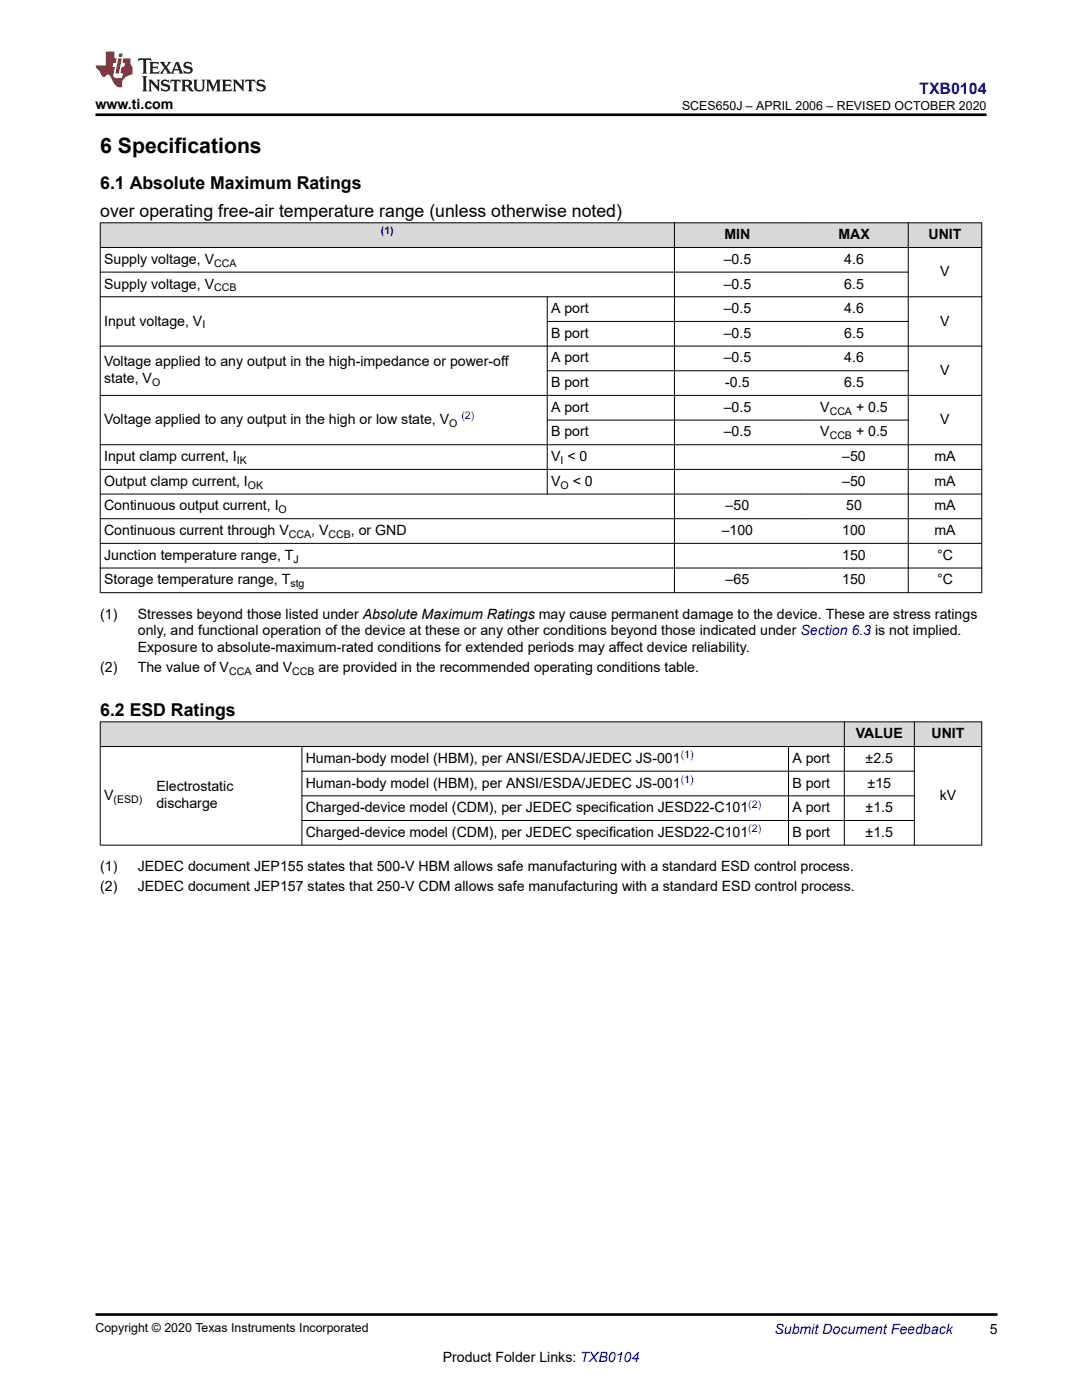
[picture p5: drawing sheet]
<svg xmlns="http://www.w3.org/2000/svg" width="216mm" height="279mm" viewBox="0 0 216 279" stroke-linecap="round" stroke-linejoin="round" font-family="sans-serif">
<defs><g id="words">
<text font-size="4.2" x="20" y="30.5">6 Specifications</text>
<g font-size="3.5">
<text x="20" y="37.7">6.1 Absolute Maximum Ratings</text>
<text x="20" y="43.3">over operating free-air temperature range (unless otherwise noted)</text>
<text x="20" y="142.9">6.2 ESD Ratings</text>
</g>
<text font-size="3.2" fill="#00f" x="183.4" y="18.7">TXB0104</text>
<g font-size="2.8">
<text x="19.1" y="21.8">www.ti.com</text>
<text x="144.6" y="47.7">MIN</text>
<text x="167.3" y="47.7">MAX</text>
<text x="185.3" y="47.7">UNIT</text>
<text x="20.8" y="52.7">Supply voltage, V</text>
<text x="144.4" y="52.7">–0.5</text>
<text x="168.5" y="52.7">4.6</text>
<text x="20.8" y="57.6">Supply voltage, V</text>
<text x="144.4" y="57.6">–0.5</text>
<text x="168.5" y="57.6">6.5</text>
<text x="187.6" y="55.1">V</text>
<text x="20.8" y="65">Input voltage, V</text>
<text x="110" y="62.5">A port</text>
<text x="144.4" y="62.5">–0.5</text>
<text x="168.5" y="62.5">4.6</text>
<text x="187.6" y="65">V</text>
<text x="110" y="67.4">B port</text>
<text x="144.4" y="67.4">–0.5</text>
<text x="168.5" y="67.4">6.5</text>
<text x="20.8" y="73.1">Voltage applied to any output in the high-impedance or power-off</text>
<text x="20.8" y="76.5">state, V</text>
<text x="110" y="72.3">A port</text>
<text x="110" y="77.3">B port</text>
<text x="144.4" y="72.3">–0.5</text>
<text x="144.7" y="77.3">-0.5</text>
<text x="168.5" y="72.3">4.6</text>
<text x="168.5" y="77.3">6.5</text>
<text x="187.6" y="74.8">V</text>
<text x="110" y="82.2">A port</text>
<text x="144.4" y="82.2">–0.5</text>
<text x="163.7" y="82.2">V</text>
<text x="170.8" y="82.2">+ 0.5</text>
<text x="20.8" y="84.6">Voltage applied to any output in the high or low state, V</text>
<text x="110" y="87.1">B port</text>
<text x="144.4" y="87.1">–0.5</text>
<text x="163.7" y="87.1">V</text>
<text x="170.8" y="87.1">+ 0.5</text>
<text x="187.6" y="84.6">V</text>
<text x="20.8" y="92">Input clamp current, I</text>
<text x="110" y="92">V &lt; 0</text>
<text x="168.1" y="92">–50</text>
<text x="186.4" y="92">mA</text>
<text x="20.8" y="97">Output clamp current, I</text>
<text x="20.8" y="101.9">Continuous output current, I</text>
<text x="110" y="97">V</text>
<text x="114.3" y="97">&lt; 0</text>
<text x="144.8" y="101.9">–50</text>
<text x="168.1" y="97">–50</text>
<text x="168.8" y="101.9">50</text>
<text x="186.4" y="97">mA</text>
<text x="186.4" y="101.9">mA</text>
<text x="20.8" y="106.8">Continuous current through V</text>
<text x="62.1" y="106.8">, V</text>
<text x="70" y="106.8">, or GND</text>
<text x="144" y="106.8">–100</text>
<text x="168.1" y="106.8">100</text>
<text x="186.4" y="106.8">mA</text>
<text x="20.8" y="111.7">Junction temperature range, T</text>
<text x="168.1" y="111.7">150</text>
<text x="187" y="111.7">°C</text>
<text x="20.8" y="116.6">Storage temperature range, T</text>
<text x="144.8" y="116.6">–65</text>
<text x="168.1" y="116.6">150</text>
<text x="187" y="116.6">°C</text>
<text x="20" y="123.4">(1)</text>
<text x="27.5" y="123.4">Stresses beyond those listed under Absolute Maximum Ratings may cause permanent damage to the device. These are stress ratings</text>
<text x="27.5" y="130.2">Exposure to absolute-maximum-rated conditions for extended periods may affect device reliability.</text>
<text x="27.5" y="126.8">only, and functional operation of the device at these or any other conditions beyond those indicated under Section 6.3 is not implied.</text>
<text x="20" y="134.1">(2)</text>
<text x="27.5" y="134.1">The value of V</text>
<text x="51" y="134.1">and V</text>
<text x="63.6" y="134.1">are provided in the recommended operating conditions table.</text>
<text x="170.8" y="147.3">VALUE</text>
<text x="185.9" y="147.3">UNIT</text>
<text x="61" y="152.3">Human-body model (HBM), per ANSI/ESDA/JEDEC JS-001</text>
<text x="158.1" y="152.3">A port</text>
<text x="172.7" y="152.3">±2.5</text>
<text x="20.8" y="159.6">V</text>
<text x="31.2" y="157.9">Electrostatic</text>
<text x="31.2" y="161.3">discharge</text>
<text x="61" y="157.2">Human-body model (HBM), per ANSI/ESDA/JEDEC JS-001</text>
<text x="158.1" y="157.2">B port</text>
<text x="173.1" y="157.2">±15</text>
<text x="187.5" y="159.6">kV</text>
<text x="61" y="162.1">Charged-device model (CDM), per JEDEC specification JESD22-C101</text>
<text x="61" y="167">Charged-device model (CDM), per JEDEC specification JESD22-C101</text>
<text x="158.1" y="162.1">A port</text>
<text x="158.1" y="167">B port</text>
<text x="172.7" y="162.1">±1.5</text>
<text x="172.7" y="167">±1.5</text>
<text x="20" y="173.8">(1)</text>
<text x="27.5" y="173.8">JEDEC document JEP155 states that 500-V HBM allows safe manufacturing with a standard ESD control process.</text>
<text x="20" y="177.7">(2)</text>
<text x="27.5" y="177.7">JEDEC document JEP157 states that 250-V CDM allows safe manufacturing with a standard ESD control process.</text>
<text x="197.5" y="266.1">5</text>
<text x="88.3" y="271.7">Product Folder Links: TXB0104</text>
</g>
<text font-size="2.8" fill="#00f" x="154.5" y="266.2">Submit Document Feedback</text>
<g font-size="2.5">
<text x="136.1" y="21.9">SCES650J – APRIL 2006 – REVISED OCTOBER 2020</text>
<text x="19.1" y="265.9">Copyright © 2020 Texas Instruments Incorporated</text>
</g>
<g font-size="2.1" fill="#00f">
<text x="76" y="46.8">(1)</text>
<text x="92.1" y="83.7">(2)</text>
<text x="135.8" y="151.3">(1)</text>
<text x="135.8" y="156.2">(1)</text>
<text x="149.3" y="161.2">(2)</text>
<text x="149.3" y="166.1">(2)</text>
</g>
<g font-size="2.1">
<text x="42.7" y="53.2">CCA</text>
<text x="42.7" y="58.1">CCB</text>
<text x="40.4" y="65.5">I</text>
<text x="30.3" y="77.1">O</text>
<text x="165.6" y="82.8">CCA</text>
<text x="89.6" y="85.2">O</text>
<text x="165.6" y="87.7">CCB</text>
<text x="47.3" y="92.6">IK</text>
<text x="111.8" y="92.6">I</text>
<text x="49.5" y="97.5">OK</text>
<text x="111.8" y="97.5">O</text>
<text x="55.6" y="102.4">O</text>
<text x="57.6" y="107.4">CCA</text>
<text x="65.6" y="107.4">CCB</text>
<text x="58.6" y="112.3">J</text>
<text x="57.9" y="117.2">stg</text>
<text x="45.7" y="134.7">CCA</text>
<text x="58.3" y="134.7">CCB</text>
<text x="22.7" y="160.2">(ESD)</text>
</g>
</g></defs>
<g fill="#d8d8d8">
<path d="M20 44.5h175.9v4.9h-175.9z" fill-rule="evenodd"/>
<path d="M20.1 44.5h114.4v4.8h-114.4z" fill-rule="evenodd"/>
<path d="M134.6 44.5h25.1v4.8h-25.1z" fill-rule="evenodd"/>
<path d="M159.7 44.5h21.5v4.8h-21.5z" fill-rule="evenodd"/>
<path d="M181.3 44.5h14.5v4.8h-14.5z" fill-rule="evenodd"/>
</g>
<g fill="none" stroke="#000" stroke-width=".2">
<path d="M19.9 44.5h176.1M19.9 49.4h176.1M19.9 54.3h161.4M20 44.4v73.9M109.2 59.2v39.5M134.6 44.4v73.9M181.2 44.4v73.9M195.9 44.4v73.9M196 59.2h-176.1M19.9 69.1h176.1M19.9 78.9h176.1M109.1 64.1h72.2"/>
<path d="M109.1 74h72.2M19.9 88.8h176.1M19.9 93.7h176.1M19.9 98.6h176.1M109.1 83.8h72.2M19.9 103.5h176.1M19.9 108.4h176.1M19.9 113.4h176.1M19.9 118.3h176.1"/>
</g>
<g fill="#d8d8d8">
<path d="M20 144.1h175.9v4.9h-175.9z" fill-rule="evenodd"/>
<path d="M20.1 144.1h148.3v4.8h-148.3z" fill-rule="evenodd"/>
<path d="M168.5 144.1h13.9v4.8h-13.9z" fill-rule="evenodd"/>
<path d="M182.5 144.1h13.3v4.8h-13.3z" fill-rule="evenodd"/>
</g>
<path d="M19.9 144.1h176.1M19.9 149h176.1M20 144v24.7M60.2 153.9h122.3M60.2 158.8h122.3M60.2 148.9v19.8M157.3 148.9v19.8M168.5 144v24.7M182.5 144v24.7M195.9 144v24.7M19.9 168.7h176.1M60.2 163.7h122.3" fill="none" stroke="#000" stroke-width=".2"/>
<path d="M27.7 11.6l-.2 .6 .5-.2h.6v.1v2.2l-.2 .4h1l-.2-.4v-2.2v-.1h.5l.5 .2-.1-.6zM29.8 12.4l.2 .3v1.6l-.2 .4h1.9l.1-.6a1.08 1.08 0 0 1-1.3 .2v-.7h.6l.4 .2v-.7l-.4 .2h-.6v-.5l.2-.2a1 1 0 0 1 1 .3l-.1-.5zM31.8 12.4l1 1.1-1 1.2h.9l-.2-.2 .4-.8 .5 .8-.2 .2h1.6l-.2-.2 .1-.5h1l.1 .5-.1 .2h.9l-.2-.4-.8-1.9h-.5l-1 2.1-.8-1.1 .9-1h-.8l.2 .2-.5 .6-.3-.6 .1-.2zM35.2 12.8l.4 1h-.8zM36.8 12.5a.65 .65 0 0 0-.2 .7 .65 .65 0 0 0 .6 .5l.7 .1 .1 .3a.79 .79 0 0 1-.7 .4 .79 .79 0 0 1-.7-.5l.1 .7 .2-.1a.93 .93 0 0 0 1.1 0 .93 .93 0 0 0 .4-.9 1.46 1.46 0 0 0-1.2-.6l-.1-.3a1.09 1.09 0 0 1 1.2 .2l-.2-.6-.1 .1-.6-.2zM28.4 15.2l.2 .4v2.2l-.2 .4h1l-.2-.4v-2.2l.2-.4zM29.6 15.9l.2 .4v1.5l-.2 .4h.8l-.3-.4v-1.3l1.7 1.8v-2l.2-.4h-.8l.2 .2 .1 1.1-1.2-1.3zM32.3 16a.65 .65 0 0 0-.2 .8 .65 .65 0 0 0 .7 .4l.6 .2 .1 .2a.79 .79 0 0 1-.7 .4 .79 .79 0 0 1-.7-.5l.1 .7 .2-.1a.93 .93 0 0 0 1.1 .1 .93 .93 0 0 0 .4-1 1.46 1.46 0 0 0-1.2-.5l-.1-.4a1.09 1.09 0 0 1 1.2 .2l-.2-.6-.1 .1-.6-.1zM34.1 15.9l-.1 .6a.63 .63 0 0 1 .7-.3l.1 1.6-.3 .4h1l-.2-.4v-1.6a.66 .66 0 0 1 .8 .3l-.1-.6zM36.2 15.9l.2 .4v1.5l-.2 .4h.9l-.2-.2v-.7h.5l.1 .2a.79 .79 0 0 0 1.2 .6l-1-.9a.61 .61 0 0 0 .6-.6 .61 .61 0 0 0-.5-.7zM36.9 16.2h.2a.47 .47 0 0 1 .5 .1 .47 .47 0 0 1 .1 .5l-.2 .1-.6 .1zM38.5 15.9l.2 .2a2.27 2.27 0 0 0 .4 2 1.04 1.04 0 0 0 1.7-.7v-1.3l.2-.2h-.8l.2 .4v1.1a.6 .6 0 0 1-.6 .6 .6 .6 0 0 1-.6-.6v-1.1l.3-.4zM41.1 15.9l.2 .4v1.5l-.2 .4h.7l-.2-.4v-1.4l.9 1.9 .8-1.9v1.4l-.2 .4h1l-.3-.4v-1.5l.3-.4h-.8l-.7 1.5-.7-1.5zM44.3 15.9l.2 .4v1.5l-.2 .4h1.9l.1-.6a1.09 1.09 0 0 1-1.3 .2v-.7h.6l.4 .2v-.6l-.4 .2h-.6v-.6l.2-.1a1.01 1.01 0 0 1 1 .3l-.1-.6zM46.4 15.9l.3 .4v1.5l-.3 .4h.8l-.2-.4v-1.3l1.6 1.8v-2l.2-.4h-.7l.2 .2v1.1l-1.2-1.3zM49 15.9l-.1 .6a.63 .63 0 0 1 .8-.3v1.6l-.3 .4h1l-.2-.4v-1.6a.66 .66 0 0 1 .8 .3l-.1-.6zM51.4 16a.65 .65 0 0 0-.2 .8 .65 .65 0 0 0 .6 .4l.6 .2 .2 .2a.79 .79 0 0 1-.8 .4 .79 .79 0 0 1-.6-.5l.1 .7 .2-.1a.93 .93 0 0 0 1 .1 .93 .93 0 0 0 .5-1 1.46 1.46 0 0 0-1.3-.5l-.1-.4a1.09 1.09 0 0 1 1.3 .2l-.2-.6-.2 .1-.5-.1z" fill="#231f20"/>
<path d="M21.1 10.3v2.7h-2v.4l.9 1a.95 .95 0 0 0 .9 .9 .59 .59 0 0 1 .6-.4 .59 .59 0 0 1 .5 .3l.4 .8a1.59 1.59 0 0 0 2.1 1.4 1.61 1.61 0 0 1 1-2.3l1-.3-.1-1.5a1.59 1.59 0 0 1-.4-1.7h-1.4l-.2 .9h.5l-.1 .9h-.5l-.2 .9v.3l.4 .1-.2 .9h-.6a.73 .73 0 0 1-1.1-.7l.3-1.5h-.5l.2-.9h.5l.2-.9h-.5v-1.3zM23.6 11.6l-.6 3.1h.7l.6-3.1zM23.8 10.7l-.1 .6h.7l.1-.6z" fill="#ed1c24"/>
<path d="M19.1 22.9h177.8M19 262.3h180" fill="none" stroke="#000" stroke-width=".53"/>
<use href="#words"/>
</svg>
